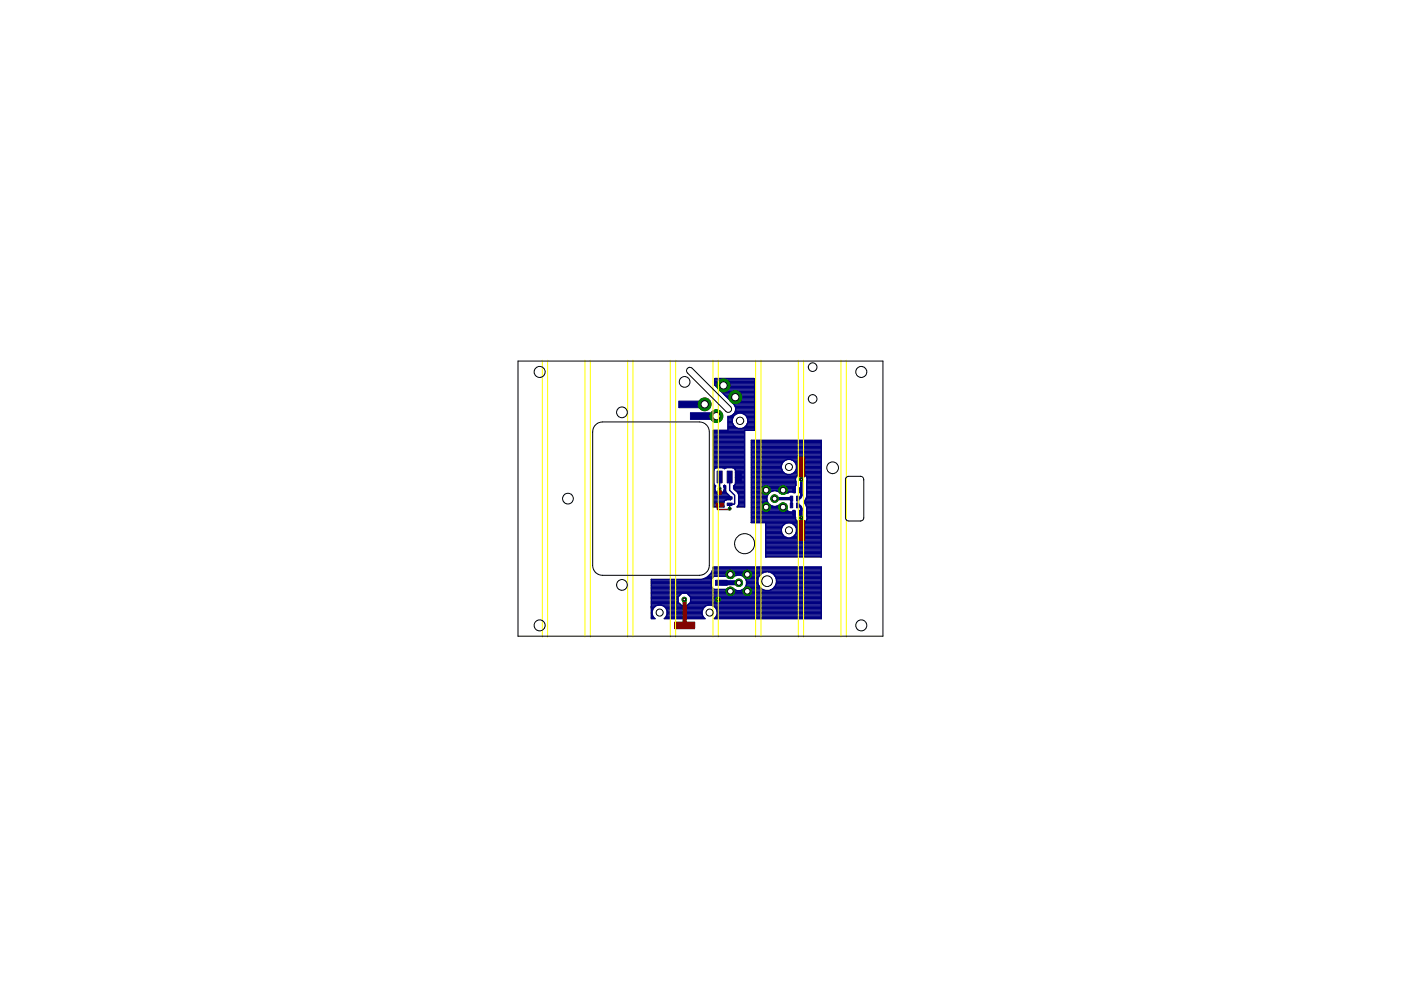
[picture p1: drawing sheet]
<svg xmlns="http://www.w3.org/2000/svg" width="420mm" height="297mm" viewBox="0 0 420 297" stroke-linecap="round" stroke-linejoin="round" font-family="sans-serif">
<g fill="#000080" stroke="#000080" stroke-width=".3">
<path d="M238.9 148.7h.7v1.5h-.7z"/>
<path d="M237 148.7h.7v1.5h-.7z"/>
<path d="M237 150.7h.7v1.5h-.7z"/>
<path d="M238.9 150.7h.7v1.5h-.7z"/>
<path d="M239.6 146.2h.8v1.5h-.8z"/>
<path d="M237.7 146.2h.8v1.5h-.8z"/>
<path d="M239.6 153h.8v1.5h-.8z"/>
<path d="M237.7 153h.8v1.5h-.8z"/>
<path d="M218.1 148.9h1.5v.7h-1.5z"/>
<path d="M218.1 150.8h1.5v.7h-1.5z"/>
<path d="M220.8 141.2h1.5v3.5h-1.5z"/>
<path d="M218.1 141.2h1.5v3.5h-1.5z"/>
<path d="M215.1 141.2h1.5v3.5h-1.5z"/>
<path d="M203.6 120.2h6v2h-6z"/>
<path d="M207.1 123.7h6v2h-6z"/>
<path d="M214.5 173.9h3.6v1.5h-3.6z"/>
</g>
<g fill="none" stroke="#000080" stroke-width=".42">
<path d="M214.3 115h12M214.3 114.7h12M214.3 114.3h12M214.3 113.9h12M214.3 113.6h12M214.4 115.4h11.9M214.7 115.8h11.6M215.1 116.2h11.2M215.5 116.5h10.8M215.9 116.9h10.4M216.2 117.3h10.1M216.6 117.7h9.7"/>
<path d="M217.3 118.4h9M217.7 118.8h8.6M218.1 119.2h8.2M218.5 119.5h7.8M218.8 119.9h7.5M226.3 118h-9.3M206.6 121.2h4.7M210.1 124.7h4.2v.3M211.3 121.2h.1M213.9 139.8h9.4M213.9 139.4h9.4M213.9 139h9.4"/>
<path d="M213.9 138.6h9.4M213.9 138.3h9.4M213.9 137.9h9.4M213.9 137.5h9.4M213.9 137.1h9.4M213.9 136.8h9.4M213.9 136.4h9.4M213.9 136h9.4M213.9 135.6h9.4M213.9 135.3h9.4M213.9 134.9h9.4M213.9 134.5h9.4"/>
<path d="M213.9 134.2h9.4M213.9 133.8h9.4M213.9 133.4h9.4M213.9 133h9.4M213.9 132.7h9.4M213.9 132.3h9.4M213.9 131.9h9.4M213.9 131.5h9.4M213.9 131.1h9.4M213.9 130.8h9.4M213.9 130.4h9.4M213.9 130h9.4"/>
<path d="M213.9 129.6h9.4M213.9 129.3h9.4M214.3 124.7h.6M218.3 128.9h8M218.3 128.5h8M218.3 128.2h2.4M218.3 127.8h2M218.3 127.4h1.6M218.3 127h1.5M218.3 126.7h1.3M218.3 126.3h1.3M218.3 125.9h1.3"/>
<path d="M218.3 125.5h1.4M218.3 125.2h1.5M218.9 124.8h1.1M219.2 120.3h7.1M219.6 120.7h6.7M219.6 124.5l-1.3 .3v4.2h-4.4v23h3.2l-.1-1.4M219.6 124.5h.1M219.7 124.4h.7M219.8 120.9h.1M220 121.1h6.3M220.1 124h.8M220.3 121.3l-6-5.9v-1.9h12v15.5h-3v23h-2.3l.5-.8v-3l-1.5-1.7v-.9l.6-.7v-3.9l-.5-.7-.3-.1h-1.9l-.6 .3-.5-.3-2.3 .1-.4 .7v3.9l.5 .7"/>
<path d="M220.3 123.9l-.7 .6M220.3 121.3v.1M220.3 123.9h.1M220.3 121.3l.3 .9M220.3 121.4h6M220.4 123.7h5.9M220.5 121.8h5.8M220.5 123.3h5.8M220.6 122.2v.8l-.3 .9M220.6 122.9h5.7M220.6 122.5h5.7M220.6 122.2h5.7"/>
<path d="M222.9 124h3.4M223.1 128.2h3.2M223.5 124.4h2.8M223.6 127.8h2.7M223.9 124.8h2.4M223.9 127.4h2.4M224 125.2h2.3M224.1 127h2.2M224.2 125.5h2.1M224.2 126.7h2.1M224.2 126.3h2.1M224.2 125.9h2.1"/>
<path d="M225.3 139.8h9M225.3 139.4h9.1M225.3 139h9.2M225.3 138.6h9.4M225.3 138.3h9.8M225.3 137.9h10.4M225.3 137.5h21M225.3 137.1h21M225.3 136.8h21M225.3 136.4h21M225.3 136h21M225.3 135.6h21"/>
<path d="M225.3 135.3h21M225.3 134.9h21M225.3 134.5h21M225.3 134.2h21M225.3 133.8h21M225.3 133.4h21M225.3 133h21M225.3 132.7h21M225.3 132.3h21M237.5 137.9h8.8M238.1 138.3h8.2M238.5 138.6h7.8"/>
<path d="M238.7 139h7.6M238.8 139.4h7.5M238.9 139.8h7.4M213.9 151.7h3.2M213.9 151.4h3.1M213.9 151h3.1M213.9 150.6h3.1M213.9 150.2h3.3M213.9 149.9h3.8M213.9 149.5h5.2M213.9 149.1h5.2M213.9 148.8h5"/>
<path d="M213.9 148.4h4.6M213.9 148h4.2M213.9 147.6h1.1M213.9 147.3h.7M213.9 146.9h.6M213.9 146.5h.5M213.9 146.1h.5M213.9 145.8h.7M213.9 145.4h.4M213.9 145h.2M213.9 144.6h.2M213.9 144.3h.2"/>
<path d="M213.9 143.9h.2M213.9 143.5h.2M213.9 143.1h.2M213.9 142.8h.2M213.9 142.4h.2M213.9 142h.2M213.9 141.6h.2M213.9 141.3h.2M213.9 140.9h.2M213.9 140.5h.4M213.9 140.1h9.4M214.6 145.6v.1"/>
<path d="M214.6 145.7l-.2 1 .2 .6M214.6 147.3a1.46 1.46 0 0 0 2.4 0M215.8 143v3.5M216.7 147.6h1.1M217 147.3h.6M217 145.6l.3-.2 .3 .2 .2 2.1 1.3 1.3v.8h-1.2l-.7 .4M217 145.6v.1M217 145.7l.2 1-.2 .6M217.1 145.8h.5M217.2 146.9h.4M217.2 150.2l-.2 .4M217.2 146.1h.4"/>
<path d="M217.2 146.5h.4M218.8 143v4l1.5 1.5v2.5l-.2 .2h-1.3v1.3M220 146.1h3.3M220 145.8h3.3M220.1 146.5h3.2M220.3 140.5h3M220.4 145.4h2.9M220.5 146.9h2.8M220.5 140.9h2.8M220.6 145h2.7M220.6 144.6h2.7M220.6 144.3h2.7"/>
<path d="M220.6 143.9h2.7M220.6 143.5h2.7M220.6 143.1h2.7M220.6 142.8h2.7M220.6 142.4h2.7M220.6 142h2.7M220.6 141.6h2.7M220.6 141.3h2.7M220.8 147.3h2.5M221.2 147.6h2.1M221.3 151.7h2M221.4 148h1.9"/>
<path d="M221.5 151.4h1.8M221.5 151h1.8M221.5 150.6h1.8M221.5 150.2h1.8M221.5 149.9h1.8M221.5 149.5h1.8M221.5 149.1h1.8M221.5 148.8h1.8M221.5 148.4h1.8M225.3 151.7h6.4M225.3 151.4h5.6M225.3 151h5.2"/>
<path d="M225.3 150.6h5M225.3 150.2h4.8M225.3 149.9h4.7M225.3 149.5h4.7M225.3 149.1h4.7M225.3 148.8h4.8M225.3 148.4h4.9M225.3 148h5.2M225.3 147.6h5.5M225.3 147.3h6.2M225.3 146.9h13.1M225.3 146.5h13.1"/>
<path d="M225.3 146.1h13.1M225.3 145.8h13.2M225.3 145.4h13.4M225.3 145h13.4M225.3 144.6h13.4M225.3 144.3h13.4M225.3 143.9h13.3M225.3 143.5h13.3M225.3 143.1h13.4M225.3 142.8h13.5M225.3 142.4h13.9M225.3 142h10.3"/>
<path d="M225.3 141.6h9.8M225.3 141.3h9.4M225.3 140.9h9.2M225.3 140.5h9.1M225.3 140.1h9M225.3 156.2h13.6M225.3 155.9h13.4M225.3 155.5h13.3M225.3 155.1h13.3M225.3 154.7h13.2M225.3 154.4h13.1M225.3 154h13.1"/>
<path d="M225.3 153.6h13.1M225.3 153.2h11M225.3 152.9h10.7M225.3 152.5h10.5M225.3 152.1h10.5M229.6 160h5M229.6 159.6h4.8M229.6 159.2h4.7M229.6 158.9h4.7M229.6 158.5h4.7M229.6 158.1h4.9M229.6 157.7h5.1"/>
<path d="M229.6 157.4h5.4M229.6 157h5.8M232.9 151.7h2.9M233.1 147.3h5.3M233.7 151.4h2.1M233.8 147.6h2.6M234.3 158.5a2.31 2.31 0 0 0 2.3 2.8 2.31 2.31 0 0 0 2.3-2.8M234.3 158.5a2.31 2.31 0 0 1 2.3-1.8 2.31 2.31 0 0 1 2.3 1.8M234.7 141.2a2.31 2.31 0 0 1 1.9-3.6 2.31 2.31 0 0 1 1.9 3.6M234.7 141.2a2.31 2.31 0 0 0 3.8 0M236 152.9l.3 .3M237.6 142h8.7"/>
<path d="M237.8 157h8.5M238.1 141.6h8.2M238.2 157.4h8.1M238.3 147.6h.1M238.3 147.6l-1.5-.1-.5 .2h-2.4a2.36 2.36 0 0 0-3.3 .1 2.36 2.36 0 0 0 0 3.3 2.36 2.36 0 0 0 3.3 .1h1.9l.2 1.7M238.5 141.3h7.8M238.5 157.7h7.8M238.6 160h7.7M238.7 140.9h7.6M238.7 158.1h7.6M238.8 159.6h7.5M238.8 140.5h7.5"/>
<path d="M238.9 140.1h7.4M238.9 159.2h7.4M238.9 158.9h7.4M238.9 158.5h7.4M239.3 156.6h-14v-24.6h21v34.9h-16.7v-10.1l-.2-.2M240 142a1.72 1.72 0 0 0-1.3 2.3l-.4 3.3M240.6 142l1.2 .7M241.2 150.6l.7 1.5M241.2 150.3h.1M241.2 150.6h.1M241.2 150.3l-.2 .2 .2 .1M241.2 150.6h5.1"/>
<path d="M241.2 150.2h5.1M241.3 156.6h5M241.4 142.4h4.9M241.5 151h4.8M241.5 149.9h4.8M241.7 149.6l-.5 .7M241.7 149.6v.1M241.7 151.4h4.6M241.7 149.5h4.6M241.7 156.2h4.6M241.8 142.7l.2 1.4-.1 4.7-.2 .8M241.8 142.8h4.5"/>
<path d="M241.8 151.7h4.5M241.8 149.1h4.5M241.9 155.9h4.4M241.9 148.8h4.4M241.9 148.4h4.4M241.9 148h4.4M241.9 147.6h4.4M241.9 147.3h4.4M241.9 146.9h4.4M241.9 146.5h4.4M241.9 146.1h4.4M241.9 145.8h4.4"/>
<path d="M241.9 145.4h4.4M241.9 145h4.4M241.9 144.6h4.4M241.9 143.1h4.4M241.9 152.1a8.6 8.6 0 0 1-.1 4.1 1.75 1.75 0 0 1-2.1 .7 1.75 1.75 0 0 1-1.1-1.9l-.2-1.7-1.6 .1-.5-.2M241.9 152.1h.1M241.9 154.4h4.4M241.9 154h4.4M241.9 153.6h4.4M241.9 153.2h4.4M241.9 152.9h4.4M241.9 152.5h4.4"/>
<path d="M241.9 152.1h4.4M242 144.3h4.3M242 154.7h4.3M242 143.9h4.3M242 143.5h4.3M242 155.5h4.3M242 155.1h4.3M195.3 179.8h8.1M195.3 179.5h8.1M195.3 179.1h8.1M195.3 178.7h8.3M195.3 178.3h8.6"/>
<path d="M195.3 178h9M195.3 177.6h51M195.3 177.2h51M195.3 176.8h25.3M195.3 176.5h18.5M195.3 176.1h18.2M195.3 175.7h18M195.3 175.3h18M195.3 175h18M195.3 174.6h18M195.3 174.2h18M195.3 173.8h18"/>
<path d="M206.2 178h40.1M206.5 178.3h39.8M206.9 178.7h39.4M207.1 179.8h39.2M207.1 179.5h39.2M207.1 179.1h39.2M211 173.5h2.4M211.3 173.4l-1 .3h-15v11.7h1.1l-.5-.5-.3-.8v-.9M211.3 173.4h.1M211.9 173.1h1.8M212.3 172.8l-1 .6M212.3 172.8h.1"/>
<path d="M212.8 172.3h15.1M213.1 172l-.8 .8M213.1 172v.1M213.1 172h15.2M213.4 171.6h15.5M213.6 171.2h32.7M213.7 171.1l-.6 .9M213.7 171.1h.1M213.7 171.1l.2-1.2h32.4v15.5h-32.1l.5-.5 .4-.8v-.9M213.7 170.8h32.6M213.8 170.5h32.5M213.9 170.1h32.4"/>
<path d="M214.3 172.7l-.8 .5-.2 .5v2l.5 .8M221.1 172.4l-.9 .3h-7.8M222 172.4l.9 .3M222.5 176.8h6.5M222.9 172.7l.6 .7 .4 .8M222.9 172.7h4.8M223.1 176.5h5.2M223.3 173.1h4.1M223.5 176.1h4.5M223.6 173.5h3.7M223.7 175.7h4M223.8 173.8h3.4"/>
<path d="M223.8 175.3h3.7M223.9 174.2a2.38 2.38 0 0 1-1 2.5 2.38 2.38 0 0 1-2.7 0h-5.9l-.5-.2M223.9 175h3.5M223.9 174.6h3.3M223.9 174.2h3.3M229.6 166.7h16.7M229.6 166.3h16.7M229.6 166h16.7M229.6 165.6h16.7M229.6 165.2h16.7M229.6 164.8h16.7M229.6 164.5h16.7"/>
<path d="M229.6 164.1h16.7M229.6 163.7h16.7M229.6 163.4h16.7M229.6 163h16.7M229.6 162.6h16.7M229.6 162.2h16.7M229.6 161.9h16.7M229.6 161.5h16.7M229.6 161.1h6.3M229.6 160.7h5.6M229.6 160.4h5.2M231.1 176.8h15.2"/>
<path d="M231.2 171.6h15.1M231.8 176.5h14.5M231.8 172h14.5M232.2 176.1h14.1M232.2 172.3h14.1M232.4 175.7h13.9M232.5 172.7h13.8M232.7 175.3h13.6M232.7 173.1h13.6M232.8 175h13.5M232.8 173.5h13.5M232.9 174.6h13.4"/>
<path d="M232.9 174.2h13.4M232.9 173.8h13.4M237.3 161.1h9M238 160.7h8.3M238.4 160.4h7.9M195.3 181.9h.1M195.3 181.3h8.9M195.3 185.1h.8M195.3 184.7h.5M195.3 184.3h.4M195.3 184h.3M195.3 183.6h.3"/>
<path d="M195.3 183.2h.3M195.3 182.8h.4M195.3 182.5h.6M195.3 182.1h.9M195.3 181.7h1.2M195.3 181h8.5M195.3 180.6h8.2M195.3 180.2h8.1M196.5 181.7l-.6 .6-.3 .9M197.4 181.4l-.9 .3M198.3 181.4l.8 .3M199.1 181.7l.6 .6 .4 .9"/>
<path d="M199.1 181.7h12.4M199.5 182.1h11.7M199.6 185.1h11.5M199.8 182.5h11M199.8 184.7h11M199.9 182.8h10.8M200 184.3h10.7M200.1 183.2v.9l-.4 .8-.5 .5h12.2l-.5-.5-.4-.8v-.9M200.1 184h10.4M200.1 183.6h10.4M200.1 183.2h10.4M206.3 181.3h40"/>
<path d="M206.6 181h39.7M207 180.6h39.3M207.1 180.2h39.2M211.5 181.7l-.6 .6-.4 .9M212.4 181.4l-.9 .3M213.3 181.4l.8 .3M214.1 181.7l.6 .6 .4 .9M214.1 181.7h32.2M214.5 182.1h31.8M214.6 185.1h31.7M214.8 182.5h31.5M214.8 184.7h31.5"/>
<path d="M214.9 182.8h31.4M215 184.3h31.3M215.1 184h31.2M215.1 183.6h31.2M215.1 183.2h31.2M246.3 181.9h.1"/>
<circle cx="221.9" cy="126.1" r="2.36"/>
<circle cx="205.2" cy="179.7" r="2.03"/>
<circle cx="230.1" cy="174.2" r="2.84"/>
</g>
<path d="M232.3 149.5h5.1" fill="none" stroke="#000080" stroke-width="1"/>
<path d="M237.4 149.5v2" fill="none" stroke="#000080" stroke-width=".61"/>
<path d="M239.2 151.5l.6 .1 .5 .6v3M240.3 143.7v5l-.3 .5-.8 .3" fill="none" stroke="#000080" stroke-width=".83"/>
<path d="M240 147l.3 .2v1.2M240.3 153l-.3 .1v.6" fill="none" stroke="#000080" stroke-width=".3"/>
<path d="M216.3 174.7h5.3" fill="none" stroke="#000080" stroke-width="1.5"/>
<circle cx="211.3" cy="121.2" r="1.91" fill="#008000" stroke="#008000" stroke-width=".3"/>
<circle cx="211.3" cy="121.2" r="1.1" fill="#fff" stroke="#000" stroke-width=".3"/>
<circle cx="217" cy="115.5" r="1.91" fill="#008000" stroke="#008000" stroke-width=".3"/>
<circle cx="217" cy="115.5" r="1.1" fill="#fff" stroke="#000" stroke-width=".3"/>
<circle cx="214.9" cy="124.7" r="1.91" fill="#008000" stroke="#008000" stroke-width=".3"/>
<circle cx="214.9" cy="124.7" r="1.1" fill="#fff" stroke="#000" stroke-width=".3"/>
<circle cx="220.5" cy="119.1" r="1.91" fill="#008000" stroke="#008000" stroke-width=".3"/>
<circle cx="220.5" cy="119.1" r="1.1" fill="#fff" stroke="#000" stroke-width=".3"/>
<circle cx="221.6" cy="174.7" r="1.12" fill="#008000" stroke="#008000" stroke-width=".3"/>
<circle cx="221.6" cy="174.7" r=".74" fill="#fff" stroke="#000" stroke-width=".3"/>
<circle cx="224.1" cy="172.2" r="1.27" fill="#008000" stroke="#008000" stroke-width=".3"/>
<circle cx="224.1" cy="172.2" r=".85" fill="#fff" stroke="#000" stroke-width=".3"/>
<circle cx="219" cy="172.2" r="1.27" fill="#008000" stroke="#008000" stroke-width=".3"/>
<circle cx="219" cy="172.2" r=".85" fill="#fff" stroke="#000" stroke-width=".3"/>
<circle cx="219" cy="177.2" r="1.27" fill="#008000" stroke="#008000" stroke-width=".3"/>
<circle cx="219" cy="177.2" r=".85" fill="#fff" stroke="#000" stroke-width=".3"/>
<circle cx="224.1" cy="177.2" r="1.27" fill="#008000" stroke="#008000" stroke-width=".3"/>
<circle cx="224.1" cy="177.2" r=".85" fill="#fff" stroke="#000" stroke-width=".3"/>
<circle cx="232.3" cy="149.5" r="1.12" fill="#008000" stroke="#008000" stroke-width=".3"/>
<circle cx="232.3" cy="149.5" r=".74" fill="#fff" stroke="#000" stroke-width=".3"/>
<circle cx="234.8" cy="146.9" r="1.27" fill="#008000" stroke="#008000" stroke-width=".3"/>
<circle cx="234.8" cy="146.9" r=".85" fill="#fff" stroke="#000" stroke-width=".3"/>
<circle cx="229.8" cy="146.9" r="1.27" fill="#008000" stroke="#008000" stroke-width=".3"/>
<circle cx="229.8" cy="146.9" r=".85" fill="#fff" stroke="#000" stroke-width=".3"/>
<circle cx="229.8" cy="152" r="1.27" fill="#008000" stroke="#008000" stroke-width=".3"/>
<circle cx="229.8" cy="152" r=".85" fill="#fff" stroke="#000" stroke-width=".3"/>
<circle cx="234.8" cy="152" r="1.27" fill="#008000" stroke="#008000" stroke-width=".3"/>
<circle cx="234.8" cy="152" r=".85" fill="#fff" stroke="#000" stroke-width=".3"/>
<circle cx="205.2" cy="179.7" r=".71" fill="#008000" stroke="#008000" stroke-width=".3"/>
<circle cx="205.2" cy="179.7" r=".4" fill="#fff" stroke="#000" stroke-width=".3"/>
<circle cx="215.4" cy="179.7" r=".71" fill="#008000" stroke="#008000" stroke-width=".3"/>
<circle cx="215.4" cy="179.7" r=".4" fill="#fff" stroke="#000" stroke-width=".3"/>
<circle cx="240.3" cy="143.7" r=".51" fill="#008000" stroke="#008000" stroke-width=".3"/>
<circle cx="240.3" cy="143.7" r=".3" fill="#fff" stroke="#000" stroke-width=".3"/>
<circle cx="218.8" cy="152.5" r=".4" fill="#008000" stroke="#008000" stroke-width=".3"/>
<circle cx="218.8" cy="152.5" r=".19" fill="#fff" stroke="#000" stroke-width=".3"/>
<circle cx="215.8" cy="146.5" r=".4" fill="#008000" stroke="#008000" stroke-width=".3"/>
<circle cx="215.8" cy="146.5" r=".19" fill="#fff" stroke="#000" stroke-width=".3"/>
<circle cx="240.3" cy="155.2" r=".51" fill="#008000" stroke="#008000" stroke-width=".3"/>
<circle cx="240.3" cy="155.2" r=".3" fill="#fff" stroke="#000" stroke-width=".3"/>
<g fill="#800000" stroke="#800000" stroke-width=".3">
<path d="M214.8 150.8h.8v1.1h-.8z"/>
<path d="M216.1 150.8h.8v1.1h-.8z"/>
<path d="M215.3 147h1v1.1h-1z"/>
<path d="M202.3 186.5h6v1.9h-6z"/>
<path d="M239.3 137h2v6h-2z"/>
<path d="M239.3 156h2v6h-2z"/>
</g>
<path d="M240.3 140v3.7M240.3 155.2v3.8" fill="none" stroke="#800000" stroke-width=".83"/>
<path d="M215.2 151.3l.1 1.4h3.3l.2-.2M215.8 147.6h.1M215.8 146.5v1.1" fill="none" stroke="#800000" stroke-width=".42"/>
<path d="M205.2 179.7l.1 7.8" fill="none" stroke="#800000" stroke-width="1.3"/>
<circle cx="211.3" cy="121.2" r="1.91" fill="#008000" stroke="#008000" stroke-width=".3"/>
<circle cx="211.3" cy="121.2" r="1.1" fill="#fff" stroke="#000" stroke-width=".3"/>
<circle cx="217" cy="115.5" r="1.91" fill="#008000" stroke="#008000" stroke-width=".3"/>
<circle cx="217" cy="115.5" r="1.1" fill="#fff" stroke="#000" stroke-width=".3"/>
<circle cx="214.9" cy="124.7" r="1.91" fill="#008000" stroke="#008000" stroke-width=".3"/>
<circle cx="214.9" cy="124.7" r="1.1" fill="#fff" stroke="#000" stroke-width=".3"/>
<circle cx="220.5" cy="119.1" r="1.91" fill="#008000" stroke="#008000" stroke-width=".3"/>
<circle cx="220.5" cy="119.1" r="1.1" fill="#fff" stroke="#000" stroke-width=".3"/>
<circle cx="221.6" cy="174.7" r="1.12" fill="#008000" stroke="#008000" stroke-width=".3"/>
<circle cx="221.6" cy="174.7" r=".74" fill="#fff" stroke="#000" stroke-width=".3"/>
<circle cx="224.1" cy="172.2" r="1.27" fill="#008000" stroke="#008000" stroke-width=".3"/>
<circle cx="224.1" cy="172.2" r=".85" fill="#fff" stroke="#000" stroke-width=".3"/>
<circle cx="219" cy="172.2" r="1.27" fill="#008000" stroke="#008000" stroke-width=".3"/>
<circle cx="219" cy="172.2" r=".85" fill="#fff" stroke="#000" stroke-width=".3"/>
<circle cx="219" cy="177.2" r="1.27" fill="#008000" stroke="#008000" stroke-width=".3"/>
<circle cx="219" cy="177.2" r=".85" fill="#fff" stroke="#000" stroke-width=".3"/>
<circle cx="224.1" cy="177.2" r="1.27" fill="#008000" stroke="#008000" stroke-width=".3"/>
<circle cx="224.1" cy="177.2" r=".85" fill="#fff" stroke="#000" stroke-width=".3"/>
<circle cx="232.3" cy="149.5" r="1.12" fill="#008000" stroke="#008000" stroke-width=".3"/>
<circle cx="232.3" cy="149.5" r=".74" fill="#fff" stroke="#000" stroke-width=".3"/>
<circle cx="234.8" cy="146.9" r="1.27" fill="#008000" stroke="#008000" stroke-width=".3"/>
<circle cx="234.8" cy="146.9" r=".85" fill="#fff" stroke="#000" stroke-width=".3"/>
<circle cx="229.8" cy="146.9" r="1.27" fill="#008000" stroke="#008000" stroke-width=".3"/>
<circle cx="229.8" cy="146.9" r=".85" fill="#fff" stroke="#000" stroke-width=".3"/>
<circle cx="229.8" cy="152" r="1.27" fill="#008000" stroke="#008000" stroke-width=".3"/>
<circle cx="229.8" cy="152" r=".85" fill="#fff" stroke="#000" stroke-width=".3"/>
<circle cx="234.8" cy="152" r="1.27" fill="#008000" stroke="#008000" stroke-width=".3"/>
<circle cx="234.8" cy="152" r=".85" fill="#fff" stroke="#000" stroke-width=".3"/>
<circle cx="205.2" cy="179.7" r=".71" fill="#008000" stroke="#008000" stroke-width=".3"/>
<circle cx="205.2" cy="179.7" r=".4" fill="#fff" stroke="#000" stroke-width=".3"/>
<circle cx="215.4" cy="179.7" r=".71" fill="#008000" stroke="#008000" stroke-width=".3"/>
<circle cx="215.4" cy="179.7" r=".4" fill="#fff" stroke="#000" stroke-width=".3"/>
<circle cx="240.3" cy="143.7" r=".51" fill="#008000" stroke="#008000" stroke-width=".3"/>
<circle cx="240.3" cy="143.7" r=".3" fill="#fff" stroke="#000" stroke-width=".3"/>
<circle cx="218.8" cy="152.5" r=".4" fill="#008000" stroke="#008000" stroke-width=".3"/>
<circle cx="218.8" cy="152.5" r=".19" fill="#fff" stroke="#000" stroke-width=".3"/>
<circle cx="215.8" cy="146.5" r=".4" fill="#008000" stroke="#008000" stroke-width=".3"/>
<circle cx="215.8" cy="146.5" r=".19" fill="#fff" stroke="#000" stroke-width=".3"/>
<circle cx="240.3" cy="155.2" r=".51" fill="#008000" stroke="#008000" stroke-width=".3"/>
<circle cx="240.3" cy="155.2" r=".3" fill="#fff" stroke="#000" stroke-width=".3"/>
<g fill="none" stroke="#ff0" stroke-width=".3">
<path d="M162.6 108v82.9M164.2 108v82.9M175.4 108v82.9M177 108v82.9M188.2 108v82.9M189.8 108v82.9M201 108v82.9M202.6 108v82.9M213.8 108v82.9M215.4 108v82.9M226.6 108v82.9M228.2 108v82.9"/>
<path d="M239.4 108v82.9M241 108v82.9M252.2 108v82.9M253.8 108v82.9"/>
</g>
<g fill="none" stroke="#000" stroke-width=".3">
<path d="M155.3 108.2h109.5v82.5h-109.5zM206.2 110.4l.7-.3 .7 .3 11.5 11.5a1 1 0 0 1 0 1.4 1 1 0 0 1-1.4 0l-11.5-11.5-.3-.7zM178.6 127.4l.8-.6 1.3-.3h29a3 3 0 0 1 3 3v40a3 3 0 0 1-3 2.9h-29a2.96 2.96 0 0 1-3-2.9v-40l.4-1.4zM253.9 143.1l.7-.3h3.7l.7 .7v11.7l-.2 .7-.5 .2-3.7 .1-.6-.2-.4-.6v-11.6z"/>
<circle cx="161.8" cy="111.5" r="1.65"/>
<circle cx="205.3" cy="114.5" r="1.61"/>
<circle cx="243.7" cy="110" r="1.29"/>
<circle cx="243.7" cy="119.6" r="1.29"/>
<circle cx="258.3" cy="111.5" r="1.65"/>
<circle cx="186.5" cy="123.6" r="1.61"/>
<circle cx="221.9" cy="126.1" r="1.1"/>
<circle cx="236.6" cy="140" r="1.06"/>
<circle cx="170.3" cy="149.5" r="1.61"/>
<circle cx="236.6" cy="159" r="1.06"/>
<circle cx="249.7" cy="140.2" r="1.76"/>
<circle cx="186.5" cy="175.3" r="1.61"/>
<circle cx="223.3" cy="163" r="3"/>
<circle cx="230.1" cy="174.2" r="1.61"/>
<circle cx="161.8" cy="187.5" r="1.65"/>
<circle cx="197.8" cy="183.6" r="1.06"/>
<circle cx="212.8" cy="183.6" r="1.06"/>
<circle cx="258.3" cy="187.5" r="1.65"/>
</g>
</svg>
